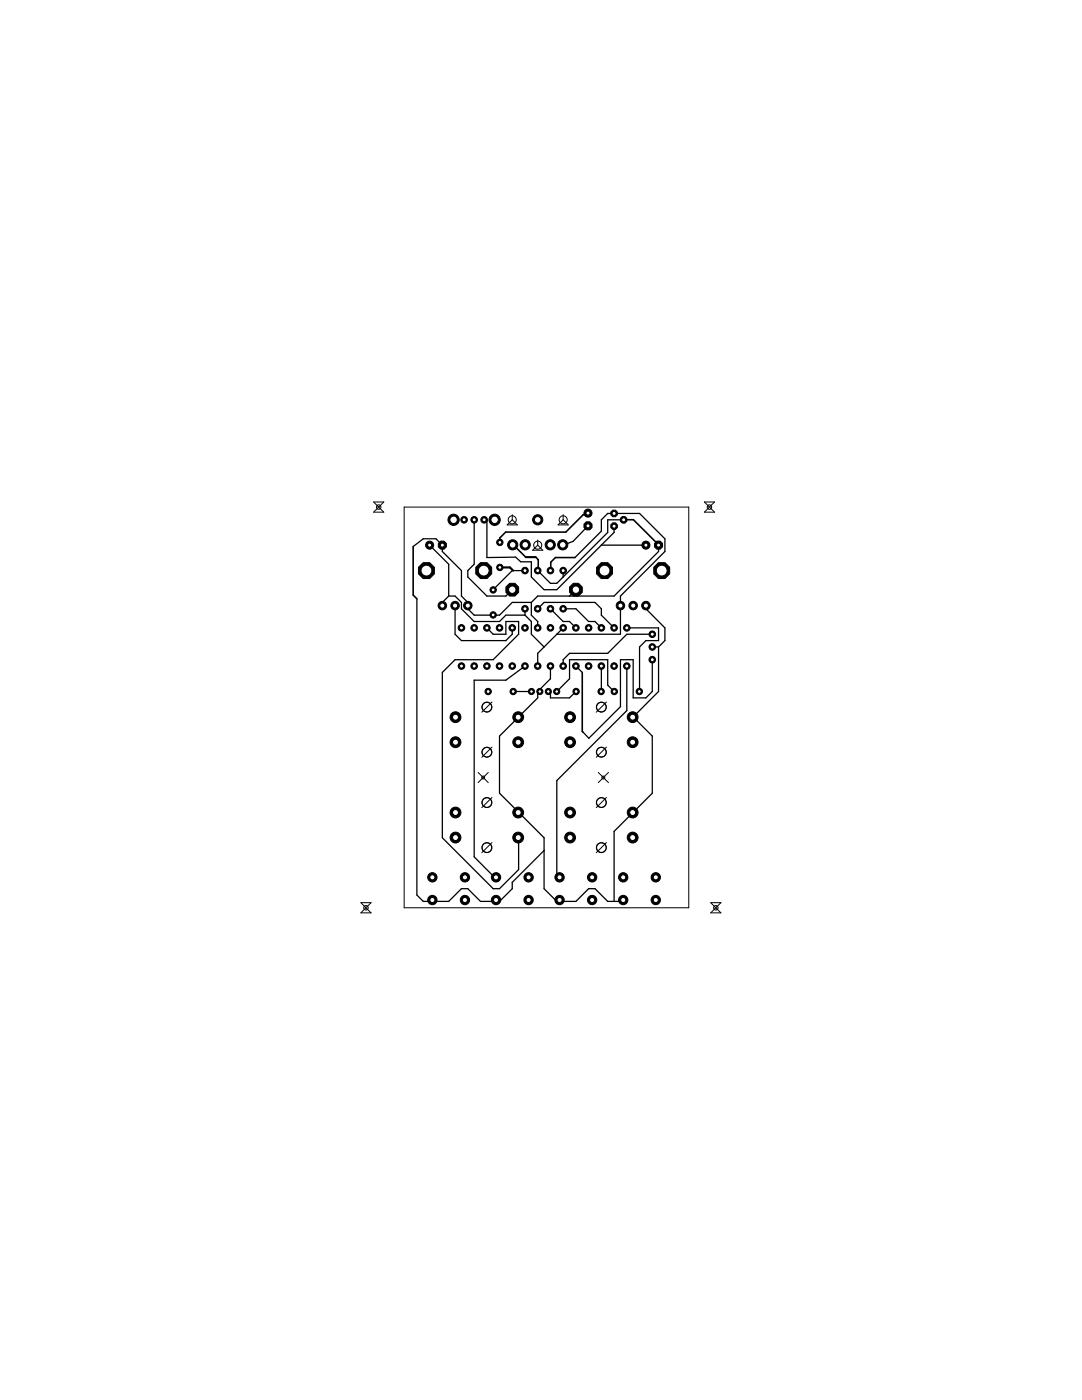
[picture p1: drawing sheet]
<svg xmlns="http://www.w3.org/2000/svg" width="216mm" height="279mm" viewBox="0 0 216 279" stroke-linecap="round" stroke-linejoin="round" font-family="sans-serif">
<g fill="none" stroke="#000" stroke-width=".25">
<path d="M82.4 109.1l2.1-1.6h2.5l1.3 1.3v1.3l3.8 3.8v5.1l1.2 1.2v1.3l1.3 1.3h5.1l2.5-2.6h3.8M83.2 119.5v59.1l1.3 1.3h1.2l.6-.3 .7 .3h2.5l2.6-2.5h1.2l2.6 2.5h2.5l.6-.3 .7 .3 2.5-2.5v-1.3l6.4-6.4M85.7 108.8l3.8 3.8v6.4M89.5 119h1.3l1.3 1.2v1.3l2.5 2.5h5.1l1.2-1.2h3.9M89.5 119l-1.2 1.2v.7M94.6 103.7v8.9l-1.3 1.3v1.2l3.9 3.9h3.7l1.3-1.3M96.6 103.7h.6v7.6l5.7-.1 1 .9h2.1v3l2.6 2.6h2.5l11.4-11.4v-1.3M104.8 113.9h-2.6l-3.8 3.8M112.4 113.9v1.2M114.7 111.3l5.3-5.3v-2.3l1.3-1.2h6.3l5.1 5v2.6l-8.9 8.9v7.6h-12.7M114.9 117.7l-1.3 1.3M117.3 104.9l-2.9 3.1-2.1 .7"/>
<path d="M120 108.8h8.9M124.4 103.7h-3.1v2.6l-10.2 10.1h-1.3l-2.5-2.5M131.4 108.7v1.4l-8.9 8.9h-15.2l-1.3 1.2M90.8 120.9v5.7l1.3 1.2h8.8l1.3-1.2v-1.3M97.2 125.3l1.2 1.3h2.5v-2.6h2.6v2.6l-5.1 5.1h-7.6l-2.5 2.5v33l10.1 10.2h1.3l3.8-3.9-.1-6.3M98.4 122.7v.1M102.4 138h3.6M104.8 121.5v1.3M104.8 122.8l1.2 1.2v2.6l2.6 2.5M104.8 132.9l-3.9 2.8h-6.3v35.3l3.8 3.8 .6 .3M106 120.2v2.6l1.3 1.2v1.3M107.3 121.5l1.3-1.3h10.1l1.3 1.3v1.3l2.5 2.5"/>
<path d="M107.3 138v1.3l-7.6 7.6v11.4l8.9 8.9v10.2l2.5 2.5 .6-.3 .7 .3h2.5l2.6-2.5h1.2l2.6 2.5h2.5l.6-.3M107.3 138h.4M109.4 138h.4v1.3h3.8l1.3-1.3M109.8 121.5l2.6 2.5h1.2l1.3 1.3M109.8 132.9v2.6l-2.5 2.5M111.1 138h.1M111.1 138l2.5-2.5v-3.8h7.7v5l1.3 1.3M112.4 125.3l-5.1 5.1v2.5M112.4 121.5h2.5l2.6 2.5h1.2l1.3 1.3M114.9 132.9l1.3 1.3M114.9 138h.1M120 138h.1"/>
<path d="M120 132.9v5.1M125.1 125.3h6.3v2.5h-2.5l-1.3 1.3v8.9M125.1 132.9v8.9l-14 14v19l.6 .3M128.9 120.9v.6l3.8 3.8v2.5l-1.3 1.3M130.2 131.7v6.3l-1.3 1.3h-2.6v-7.6h-2.5v9.3l-6.3 6.3-1.1-1.1M130.2 126.6h-5.1l-3.8 3.8h-7.7l-1.2 1.3v1.2M130.2 129.1h1.2M131.4 129.1v8.9l-5.1 5.1M103.5 143.1h-.1M126.3 143.1l3.9 3.8v11.4l-7.7 7.6v14M126.3 143.1h-.1M103.5 162.1l-.1 .1"/>
<path d="M126.3 162.1l-.1 .1"/>
</g>
<path d="M82.4 109.1v9.7l.8 .7M102.4 108.7l2.5 2.5M106.9 111.2l.5 .5v2.1M114.7 111.3h-3.9l-.9 .9-.1 1.7M117.3 102.4l-.3 .3h-.6l-3.5 3.5h-12l-1.2 1.2v.8M124.4 103.7h2l5 5M116.2 134.2v11.8l.2 .2" fill="none" stroke="#000" stroke-width=".32"/>
<path d="M99.7 113.2h2l.7 .7M102.3 108.7h.1M104.9 111.2h2M107.4 113.8l-.1 .1" fill="none" stroke="#000" stroke-width=".42"/>
<circle cx="107.3" cy="103.7" r="1.02" fill="#000" stroke="#000" stroke-width=".2"/>
<circle cx="107.3" cy="103.7" r=".66" fill="#fff" stroke="#000" stroke-width=".2"/>
<circle cx="112.3" cy="108.7" r="1.02" fill="#000" stroke="#000" stroke-width=".2"/>
<circle cx="112.3" cy="108.7" r=".66" fill="#fff" stroke="#000" stroke-width=".2"/>
<circle cx="109.8" cy="108.7" r="1.02" fill="#000" stroke="#000" stroke-width=".2"/>
<circle cx="109.8" cy="108.7" r=".66" fill="#fff" stroke="#000" stroke-width=".2"/>
<circle cx="102.3" cy="108.7" r="1.02" fill="#000" stroke="#000" stroke-width=".2"/>
<circle cx="102.3" cy="108.7" r=".66" fill="#fff" stroke="#000" stroke-width=".2"/>
<circle cx="104.8" cy="108.7" r="1.02" fill="#000" stroke="#000" stroke-width=".2"/>
<circle cx="104.8" cy="108.7" r=".66" fill="#fff" stroke="#000" stroke-width=".2"/>
<circle cx="122.5" cy="102.5" r=".71" fill="#000" stroke="#000" stroke-width=".2"/>
<circle cx="122.5" cy="102.5" r=".4" fill="#fff" stroke="#000" stroke-width=".2"/>
<circle cx="124.4" cy="103.7" r=".71" fill="#000" stroke="#000" stroke-width=".2"/>
<circle cx="124.4" cy="103.7" r=".4" fill="#fff" stroke="#000" stroke-width=".2"/>
<circle cx="122.5" cy="105" r=".71" fill="#000" stroke="#000" stroke-width=".2"/>
<circle cx="122.5" cy="105" r=".4" fill="#fff" stroke="#000" stroke-width=".2"/>
<circle cx="92.1" cy="132.9" r=".66" fill="#000" stroke="#000" stroke-width=".2"/>
<circle cx="92.1" cy="132.9" r=".4" fill="#fff" stroke="#000" stroke-width=".2"/>
<circle cx="94.6" cy="132.9" r=".66" fill="#000" stroke="#000" stroke-width=".2"/>
<circle cx="94.6" cy="132.9" r=".4" fill="#fff" stroke="#000" stroke-width=".2"/>
<circle cx="97.2" cy="132.9" r=".66" fill="#000" stroke="#000" stroke-width=".2"/>
<circle cx="97.2" cy="132.9" r=".4" fill="#fff" stroke="#000" stroke-width=".2"/>
<circle cx="99.7" cy="132.9" r=".66" fill="#000" stroke="#000" stroke-width=".2"/>
<circle cx="99.7" cy="132.9" r=".4" fill="#fff" stroke="#000" stroke-width=".2"/>
<circle cx="102.2" cy="132.9" r=".66" fill="#000" stroke="#000" stroke-width=".2"/>
<circle cx="102.2" cy="132.9" r=".4" fill="#fff" stroke="#000" stroke-width=".2"/>
<circle cx="104.8" cy="132.9" r=".66" fill="#000" stroke="#000" stroke-width=".2"/>
<circle cx="104.8" cy="132.9" r=".4" fill="#fff" stroke="#000" stroke-width=".2"/>
<circle cx="107.3" cy="132.9" r=".66" fill="#000" stroke="#000" stroke-width=".2"/>
<circle cx="107.3" cy="132.9" r=".4" fill="#fff" stroke="#000" stroke-width=".2"/>
<circle cx="109.8" cy="132.9" r=".66" fill="#000" stroke="#000" stroke-width=".2"/>
<circle cx="109.8" cy="132.9" r=".4" fill="#fff" stroke="#000" stroke-width=".2"/>
<circle cx="112.4" cy="132.9" r=".66" fill="#000" stroke="#000" stroke-width=".2"/>
<circle cx="112.4" cy="132.9" r=".4" fill="#fff" stroke="#000" stroke-width=".2"/>
<circle cx="114.9" cy="132.9" r=".66" fill="#000" stroke="#000" stroke-width=".2"/>
<circle cx="114.9" cy="132.9" r=".4" fill="#fff" stroke="#000" stroke-width=".2"/>
<circle cx="117.5" cy="132.9" r=".66" fill="#000" stroke="#000" stroke-width=".2"/>
<circle cx="117.5" cy="132.9" r=".4" fill="#fff" stroke="#000" stroke-width=".2"/>
<circle cx="120" cy="132.9" r=".66" fill="#000" stroke="#000" stroke-width=".2"/>
<circle cx="120" cy="132.9" r=".4" fill="#fff" stroke="#000" stroke-width=".2"/>
<circle cx="122.5" cy="132.9" r=".66" fill="#000" stroke="#000" stroke-width=".2"/>
<circle cx="122.5" cy="132.9" r=".4" fill="#fff" stroke="#000" stroke-width=".2"/>
<circle cx="125.1" cy="132.9" r=".66" fill="#000" stroke="#000" stroke-width=".2"/>
<circle cx="125.1" cy="132.9" r=".4" fill="#fff" stroke="#000" stroke-width=".2"/>
<circle cx="125.1" cy="125.3" r=".66" fill="#000" stroke="#000" stroke-width=".2"/>
<circle cx="125.1" cy="125.3" r=".4" fill="#fff" stroke="#000" stroke-width=".2"/>
<circle cx="122.5" cy="125.3" r=".66" fill="#000" stroke="#000" stroke-width=".2"/>
<circle cx="122.5" cy="125.3" r=".4" fill="#fff" stroke="#000" stroke-width=".2"/>
<circle cx="120" cy="125.3" r=".66" fill="#000" stroke="#000" stroke-width=".2"/>
<circle cx="120" cy="125.3" r=".4" fill="#fff" stroke="#000" stroke-width=".2"/>
<circle cx="117.5" cy="125.3" r=".66" fill="#000" stroke="#000" stroke-width=".2"/>
<circle cx="117.5" cy="125.3" r=".4" fill="#fff" stroke="#000" stroke-width=".2"/>
<circle cx="114.9" cy="125.3" r=".66" fill="#000" stroke="#000" stroke-width=".2"/>
<circle cx="114.9" cy="125.3" r=".4" fill="#fff" stroke="#000" stroke-width=".2"/>
<circle cx="112.4" cy="125.3" r=".66" fill="#000" stroke="#000" stroke-width=".2"/>
<circle cx="112.4" cy="125.3" r=".4" fill="#fff" stroke="#000" stroke-width=".2"/>
<circle cx="109.8" cy="125.3" r=".66" fill="#000" stroke="#000" stroke-width=".2"/>
<circle cx="109.8" cy="125.3" r=".4" fill="#fff" stroke="#000" stroke-width=".2"/>
<circle cx="107.3" cy="125.3" r=".66" fill="#000" stroke="#000" stroke-width=".2"/>
<circle cx="107.3" cy="125.3" r=".4" fill="#fff" stroke="#000" stroke-width=".2"/>
<circle cx="104.8" cy="125.3" r=".66" fill="#000" stroke="#000" stroke-width=".2"/>
<circle cx="104.8" cy="125.3" r=".4" fill="#fff" stroke="#000" stroke-width=".2"/>
<circle cx="102.2" cy="125.3" r=".66" fill="#000" stroke="#000" stroke-width=".2"/>
<circle cx="102.2" cy="125.3" r=".4" fill="#fff" stroke="#000" stroke-width=".2"/>
<circle cx="99.7" cy="125.3" r=".66" fill="#000" stroke="#000" stroke-width=".2"/>
<circle cx="99.7" cy="125.3" r=".4" fill="#fff" stroke="#000" stroke-width=".2"/>
<circle cx="97.2" cy="125.3" r=".66" fill="#000" stroke="#000" stroke-width=".2"/>
<circle cx="97.2" cy="125.3" r=".4" fill="#fff" stroke="#000" stroke-width=".2"/>
<circle cx="94.6" cy="125.3" r=".66" fill="#000" stroke="#000" stroke-width=".2"/>
<circle cx="94.6" cy="125.3" r=".4" fill="#fff" stroke="#000" stroke-width=".2"/>
<circle cx="92.1" cy="125.3" r=".66" fill="#000" stroke="#000" stroke-width=".2"/>
<circle cx="92.1" cy="125.3" r=".4" fill="#fff" stroke="#000" stroke-width=".2"/>
<circle cx="85.1" cy="113.9" r="1.72" fill="#000" stroke="#000" stroke-width=".2"/>
<circle cx="85.1" cy="113.9" r="1.08" fill="#fff" stroke="#000" stroke-width=".2"/>
<circle cx="96.5" cy="113.9" r="1.72" fill="#000" stroke="#000" stroke-width=".2"/>
<circle cx="96.5" cy="113.9" r="1.08" fill="#fff" stroke="#000" stroke-width=".2"/>
<circle cx="90.8" cy="120.9" r=".85" fill="#000" stroke="#000" stroke-width=".2"/>
<circle cx="90.8" cy="120.9" r=".51" fill="#fff" stroke="#000" stroke-width=".2"/>
<circle cx="93.3" cy="120.9" r=".85" fill="#000" stroke="#000" stroke-width=".2"/>
<circle cx="93.3" cy="120.9" r=".51" fill="#fff" stroke="#000" stroke-width=".2"/>
<circle cx="88.3" cy="120.9" r=".85" fill="#000" stroke="#000" stroke-width=".2"/>
<circle cx="88.3" cy="120.9" r=".51" fill="#fff" stroke="#000" stroke-width=".2"/>
<circle cx="120.6" cy="113.9" r="1.72" fill="#000" stroke="#000" stroke-width=".2"/>
<circle cx="120.6" cy="113.9" r="1.08" fill="#fff" stroke="#000" stroke-width=".2"/>
<circle cx="132" cy="113.9" r="1.72" fill="#000" stroke="#000" stroke-width=".2"/>
<circle cx="132" cy="113.9" r="1.08" fill="#fff" stroke="#000" stroke-width=".2"/>
<circle cx="126.3" cy="120.9" r=".85" fill="#000" stroke="#000" stroke-width=".2"/>
<circle cx="126.3" cy="120.9" r=".51" fill="#fff" stroke="#000" stroke-width=".2"/>
<circle cx="128.9" cy="120.9" r=".85" fill="#000" stroke="#000" stroke-width=".2"/>
<circle cx="128.9" cy="120.9" r=".51" fill="#fff" stroke="#000" stroke-width=".2"/>
<circle cx="123.8" cy="120.9" r=".85" fill="#000" stroke="#000" stroke-width=".2"/>
<circle cx="123.8" cy="120.9" r=".51" fill="#fff" stroke="#000" stroke-width=".2"/>
<circle cx="120" cy="138" r=".64" fill="#000" stroke="#000" stroke-width=".2"/>
<circle cx="120" cy="138" r=".38" fill="#fff" stroke="#000" stroke-width=".2"/>
<circle cx="115" cy="138" r=".64" fill="#000" stroke="#000" stroke-width=".2"/>
<circle cx="115" cy="138" r=".38" fill="#fff" stroke="#000" stroke-width=".2"/>
<circle cx="127.6" cy="138" r=".64" fill="#000" stroke="#000" stroke-width=".2"/>
<circle cx="127.6" cy="138" r=".38" fill="#fff" stroke="#000" stroke-width=".2"/>
<circle cx="122.6" cy="138" r=".64" fill="#000" stroke="#000" stroke-width=".2"/>
<circle cx="122.6" cy="138" r=".38" fill="#fff" stroke="#000" stroke-width=".2"/>
<circle cx="107.7" cy="138" r=".61" fill="#000" stroke="#000" stroke-width=".2"/>
<circle cx="107.7" cy="138" r=".36" fill="#fff" stroke="#000" stroke-width=".2"/>
<circle cx="109.4" cy="138" r=".61" fill="#000" stroke="#000" stroke-width=".2"/>
<circle cx="109.4" cy="138" r=".36" fill="#fff" stroke="#000" stroke-width=".2"/>
<circle cx="111.1" cy="138" r=".61" fill="#000" stroke="#000" stroke-width=".2"/>
<circle cx="111.1" cy="138" r=".36" fill="#fff" stroke="#000" stroke-width=".2"/>
<circle cx="106" cy="138" r=".61" fill="#000" stroke="#000" stroke-width=".2"/>
<circle cx="106" cy="138" r=".36" fill="#fff" stroke="#000" stroke-width=".2"/>
<circle cx="97.4" cy="138" r=".64" fill="#000" stroke="#000" stroke-width=".2"/>
<circle cx="97.4" cy="138" r=".38" fill="#fff" stroke="#000" stroke-width=".2"/>
<circle cx="102.4" cy="138" r=".64" fill="#000" stroke="#000" stroke-width=".2"/>
<circle cx="102.4" cy="138" r=".38" fill="#fff" stroke="#000" stroke-width=".2"/>
<circle cx="104.8" cy="121.5" r=".66" fill="#000" stroke="#000" stroke-width=".2"/>
<circle cx="104.8" cy="121.5" r=".4" fill="#fff" stroke="#000" stroke-width=".2"/>
<circle cx="107.3" cy="121.5" r=".66" fill="#000" stroke="#000" stroke-width=".2"/>
<circle cx="107.3" cy="121.5" r=".4" fill="#fff" stroke="#000" stroke-width=".2"/>
<circle cx="107.3" cy="113.9" r=".66" fill="#000" stroke="#000" stroke-width=".2"/>
<circle cx="107.3" cy="113.9" r=".4" fill="#fff" stroke="#000" stroke-width=".2"/>
<circle cx="104.8" cy="113.9" r=".66" fill="#000" stroke="#000" stroke-width=".2"/>
<circle cx="104.8" cy="113.9" r=".4" fill="#fff" stroke="#000" stroke-width=".2"/>
<circle cx="109.8" cy="121.5" r=".66" fill="#000" stroke="#000" stroke-width=".2"/>
<circle cx="109.8" cy="121.5" r=".4" fill="#fff" stroke="#000" stroke-width=".2"/>
<circle cx="112.4" cy="121.5" r=".66" fill="#000" stroke="#000" stroke-width=".2"/>
<circle cx="112.4" cy="121.5" r=".4" fill="#fff" stroke="#000" stroke-width=".2"/>
<circle cx="109.8" cy="113.9" r=".66" fill="#000" stroke="#000" stroke-width=".2"/>
<circle cx="109.8" cy="113.9" r=".4" fill="#fff" stroke="#000" stroke-width=".2"/>
<circle cx="112.4" cy="113.9" r=".66" fill="#000" stroke="#000" stroke-width=".2"/>
<circle cx="112.4" cy="113.9" r=".4" fill="#fff" stroke="#000" stroke-width=".2"/>
<circle cx="130.2" cy="129.1" r=".66" fill="#000" stroke="#000" stroke-width=".2"/>
<circle cx="130.2" cy="129.1" r=".4" fill="#fff" stroke="#000" stroke-width=".2"/>
<circle cx="130.2" cy="126.6" r=".66" fill="#000" stroke="#000" stroke-width=".2"/>
<circle cx="130.2" cy="126.6" r=".4" fill="#fff" stroke="#000" stroke-width=".2"/>
<circle cx="130.2" cy="131.7" r=".66" fill="#000" stroke="#000" stroke-width=".2"/>
<circle cx="130.2" cy="131.7" r=".4" fill="#fff" stroke="#000" stroke-width=".2"/>
<circle cx="99" cy="175.1" r=".93" fill="#000" stroke="#000" stroke-width=".2"/>
<circle cx="99" cy="175.1" r=".51" fill="#fff" stroke="#000" stroke-width=".2"/>
<circle cx="105.5" cy="175.1" r=".93" fill="#000" stroke="#000" stroke-width=".2"/>
<circle cx="105.5" cy="175.1" r=".51" fill="#fff" stroke="#000" stroke-width=".2"/>
<circle cx="99" cy="179.6" r=".93" fill="#000" stroke="#000" stroke-width=".2"/>
<circle cx="99" cy="179.6" r=".51" fill="#fff" stroke="#000" stroke-width=".2"/>
<circle cx="105.5" cy="179.6" r=".93" fill="#000" stroke="#000" stroke-width=".2"/>
<circle cx="105.5" cy="179.6" r=".51" fill="#fff" stroke="#000" stroke-width=".2"/>
<circle cx="90.9" cy="143.1" r="1.08" fill="#000" stroke="#000" stroke-width=".2"/>
<circle cx="90.9" cy="143.1" r=".59" fill="#fff" stroke="#000" stroke-width=".2"/>
<circle cx="90.9" cy="148.1" r="1.08" fill="#000" stroke="#000" stroke-width=".2"/>
<circle cx="90.9" cy="148.1" r=".59" fill="#fff" stroke="#000" stroke-width=".2"/>
<circle cx="103.4" cy="148.1" r="1.08" fill="#000" stroke="#000" stroke-width=".2"/>
<circle cx="103.4" cy="148.1" r=".59" fill="#fff" stroke="#000" stroke-width=".2"/>
<circle cx="103.4" cy="143.1" r="1.08" fill="#000" stroke="#000" stroke-width=".2"/>
<circle cx="103.4" cy="143.1" r=".59" fill="#fff" stroke="#000" stroke-width=".2"/>
<circle cx="124.4" cy="175.1" r=".93" fill="#000" stroke="#000" stroke-width=".2"/>
<circle cx="124.4" cy="175.1" r=".51" fill="#fff" stroke="#000" stroke-width=".2"/>
<circle cx="130.9" cy="175.1" r=".93" fill="#000" stroke="#000" stroke-width=".2"/>
<circle cx="130.9" cy="175.1" r=".51" fill="#fff" stroke="#000" stroke-width=".2"/>
<circle cx="124.4" cy="179.6" r=".93" fill="#000" stroke="#000" stroke-width=".2"/>
<circle cx="124.4" cy="179.6" r=".51" fill="#fff" stroke="#000" stroke-width=".2"/>
<circle cx="130.9" cy="179.6" r=".93" fill="#000" stroke="#000" stroke-width=".2"/>
<circle cx="130.9" cy="179.6" r=".51" fill="#fff" stroke="#000" stroke-width=".2"/>
<circle cx="111.7" cy="175.1" r=".93" fill="#000" stroke="#000" stroke-width=".2"/>
<circle cx="111.7" cy="175.1" r=".51" fill="#fff" stroke="#000" stroke-width=".2"/>
<circle cx="118.2" cy="175.1" r=".93" fill="#000" stroke="#000" stroke-width=".2"/>
<circle cx="118.2" cy="175.1" r=".51" fill="#fff" stroke="#000" stroke-width=".2"/>
<circle cx="111.7" cy="179.6" r=".93" fill="#000" stroke="#000" stroke-width=".2"/>
<circle cx="111.7" cy="179.6" r=".51" fill="#fff" stroke="#000" stroke-width=".2"/>
<circle cx="118.2" cy="179.6" r=".93" fill="#000" stroke="#000" stroke-width=".2"/>
<circle cx="118.2" cy="179.6" r=".51" fill="#fff" stroke="#000" stroke-width=".2"/>
<circle cx="113.7" cy="143.1" r="1.08" fill="#000" stroke="#000" stroke-width=".2"/>
<circle cx="113.7" cy="143.1" r=".59" fill="#fff" stroke="#000" stroke-width=".2"/>
<circle cx="113.7" cy="148.1" r="1.08" fill="#000" stroke="#000" stroke-width=".2"/>
<circle cx="113.7" cy="148.1" r=".59" fill="#fff" stroke="#000" stroke-width=".2"/>
<circle cx="126.2" cy="148.1" r="1.08" fill="#000" stroke="#000" stroke-width=".2"/>
<circle cx="126.2" cy="148.1" r=".59" fill="#fff" stroke="#000" stroke-width=".2"/>
<circle cx="126.2" cy="143.1" r="1.08" fill="#000" stroke="#000" stroke-width=".2"/>
<circle cx="126.2" cy="143.1" r=".59" fill="#fff" stroke="#000" stroke-width=".2"/>
<circle cx="113.7" cy="162.2" r="1.08" fill="#000" stroke="#000" stroke-width=".2"/>
<circle cx="113.7" cy="162.2" r=".59" fill="#fff" stroke="#000" stroke-width=".2"/>
<circle cx="113.7" cy="167.2" r="1.08" fill="#000" stroke="#000" stroke-width=".2"/>
<circle cx="113.7" cy="167.2" r=".59" fill="#fff" stroke="#000" stroke-width=".2"/>
<circle cx="126.2" cy="167.2" r="1.08" fill="#000" stroke="#000" stroke-width=".2"/>
<circle cx="126.2" cy="167.2" r=".59" fill="#fff" stroke="#000" stroke-width=".2"/>
<circle cx="126.2" cy="162.2" r="1.08" fill="#000" stroke="#000" stroke-width=".2"/>
<circle cx="126.2" cy="162.2" r=".59" fill="#fff" stroke="#000" stroke-width=".2"/>
<circle cx="90.9" cy="162.2" r="1.08" fill="#000" stroke="#000" stroke-width=".2"/>
<circle cx="90.9" cy="162.2" r=".59" fill="#fff" stroke="#000" stroke-width=".2"/>
<circle cx="90.9" cy="167.2" r="1.08" fill="#000" stroke="#000" stroke-width=".2"/>
<circle cx="90.9" cy="167.2" r=".59" fill="#fff" stroke="#000" stroke-width=".2"/>
<circle cx="103.4" cy="167.2" r="1.08" fill="#000" stroke="#000" stroke-width=".2"/>
<circle cx="103.4" cy="167.2" r=".59" fill="#fff" stroke="#000" stroke-width=".2"/>
<circle cx="103.4" cy="162.2" r="1.08" fill="#000" stroke="#000" stroke-width=".2"/>
<circle cx="103.4" cy="162.2" r=".59" fill="#fff" stroke="#000" stroke-width=".2"/>
<circle cx="86.3" cy="175.1" r=".93" fill="#000" stroke="#000" stroke-width=".2"/>
<circle cx="86.3" cy="175.1" r=".51" fill="#fff" stroke="#000" stroke-width=".2"/>
<circle cx="92.8" cy="175.1" r=".93" fill="#000" stroke="#000" stroke-width=".2"/>
<circle cx="92.8" cy="175.1" r=".51" fill="#fff" stroke="#000" stroke-width=".2"/>
<circle cx="86.3" cy="179.6" r=".93" fill="#000" stroke="#000" stroke-width=".2"/>
<circle cx="86.3" cy="179.6" r=".51" fill="#fff" stroke="#000" stroke-width=".2"/>
<circle cx="92.8" cy="179.6" r=".93" fill="#000" stroke="#000" stroke-width=".2"/>
<circle cx="92.8" cy="179.6" r=".51" fill="#fff" stroke="#000" stroke-width=".2"/>
<circle cx="131.4" cy="108.8" r=".87" fill="#000" stroke="#000" stroke-width=".2"/>
<circle cx="131.4" cy="108.8" r=".4" fill="#fff" stroke="#000" stroke-width=".2"/>
<circle cx="128.9" cy="108.8" r=".8" fill="#000" stroke="#000" stroke-width=".2"/>
<circle cx="128.9" cy="108.8" r=".4" fill="#fff" stroke="#000" stroke-width=".2"/>
<circle cx="94.6" cy="103.7" r=".66" fill="#000" stroke="#000" stroke-width=".2"/>
<circle cx="94.6" cy="103.7" r=".4" fill="#fff" stroke="#000" stroke-width=".2"/>
<circle cx="96.6" cy="103.7" r=".66" fill="#000" stroke="#000" stroke-width=".2"/>
<circle cx="96.6" cy="103.7" r=".4" fill="#fff" stroke="#000" stroke-width=".2"/>
<circle cx="92.6" cy="103.7" r=".66" fill="#000" stroke="#000" stroke-width=".2"/>
<circle cx="92.6" cy="103.7" r=".4" fill="#fff" stroke="#000" stroke-width=".2"/>
<circle cx="98.7" cy="103.7" r="1.12" fill="#000" stroke="#000" stroke-width=".2"/>
<circle cx="98.7" cy="103.7" r=".74" fill="#fff" stroke="#000" stroke-width=".2"/>
<circle cx="90.5" cy="103.7" r="1.12" fill="#000" stroke="#000" stroke-width=".2"/>
<circle cx="90.5" cy="103.7" r=".74" fill="#fff" stroke="#000" stroke-width=".2"/>
<circle cx="88.3" cy="108.8" r=".87" fill="#000" stroke="#000" stroke-width=".2"/>
<circle cx="88.3" cy="108.8" r=".4" fill="#fff" stroke="#000" stroke-width=".2"/>
<circle cx="85.7" cy="108.8" r=".8" fill="#000" stroke="#000" stroke-width=".2"/>
<circle cx="85.7" cy="108.8" r=".4" fill="#fff" stroke="#000" stroke-width=".2"/>
<circle cx="102.2" cy="117.7" r="1.38" fill="#000" stroke="#000" stroke-width=".2"/>
<circle cx="102.2" cy="117.7" r=".74" fill="#fff" stroke="#000" stroke-width=".2"/>
<circle cx="114.9" cy="117.7" r="1.38" fill="#000" stroke="#000" stroke-width=".2"/>
<circle cx="114.9" cy="117.7" r=".74" fill="#fff" stroke="#000" stroke-width=".2"/>
<circle cx="117.3" cy="104.9" r=".87" fill="#000" stroke="#000" stroke-width=".2"/>
<circle cx="117.3" cy="104.9" r=".4" fill="#fff" stroke="#000" stroke-width=".2"/>
<circle cx="117.3" cy="102.4" r=".8" fill="#000" stroke="#000" stroke-width=".2"/>
<circle cx="117.3" cy="102.4" r=".4" fill="#fff" stroke="#000" stroke-width=".2"/>
<circle cx="99.7" cy="108.2" r=".64" fill="#000" stroke="#000" stroke-width=".2"/>
<circle cx="99.7" cy="108.2" r=".38" fill="#fff" stroke="#000" stroke-width=".2"/>
<circle cx="99.7" cy="113.2" r=".64" fill="#000" stroke="#000" stroke-width=".2"/>
<circle cx="99.7" cy="113.2" r=".38" fill="#fff" stroke="#000" stroke-width=".2"/>
<circle cx="98.4" cy="122.7" r=".64" fill="#000" stroke="#000" stroke-width=".2"/>
<circle cx="98.4" cy="122.7" r=".38" fill="#fff" stroke="#000" stroke-width=".2"/>
<circle cx="98.4" cy="117.7" r=".64" fill="#000" stroke="#000" stroke-width=".2"/>
<circle cx="98.4" cy="117.7" r=".38" fill="#fff" stroke="#000" stroke-width=".2"/>
<g fill="none" stroke="#000" stroke-width=".2">
<path d="M74.5 100.2h2.1l-2.1 2h2.1zM80.6 101.2h56.8v80h-56.8zM101.2 104.8l1-1.1 1 1.1zM102.2 102.7v1M107.3 108.8l1 1h-2zM107.3 107.8v1M111.4 104.8l1-1.1 1 1.1zM112.4 102.7v1M140.5 100.2h2.1l-2.1 2h2.1zM95.4 154.2l2 2M97.4 154.2l-2 2M98.2 140.1l-2.1 2"/>
<path d="M98.2 149.1l-2.1 2M98.2 159.2l-2.1 2M119.4 154.2l2 2M121 140.1l-2 2M121 149.1l-2 2M121 159.2l-2 2M121.4 154.2l-2 2M98.2 168.1l-2.1 2.1M121 168.1l-2 2.1M72 180.1h2l-2 2.1h2zM141.8 180.1h2l-2 2.1h2z"/>
<circle cx="75.6" cy="101.2" r=".44"/>
<circle cx="102.2" cy="103.7" r=".8"/>
<circle cx="107.3" cy="108.8" r=".8"/>
<circle cx="112.4" cy="103.7" r=".8"/>
<circle cx="141.6" cy="101.2" r=".44"/>
<circle cx="96.4" cy="155.2" r=".3"/>
<circle cx="97.2" cy="150.1" r=".99"/>
<circle cx="97.2" cy="141.1" r=".99"/>
<circle cx="97.2" cy="141.1" r=".95"/>
<circle cx="97.2" cy="150.1" r=".95"/>
<circle cx="120" cy="141.1" r=".99"/>
<circle cx="120" cy="150.1" r=".99"/>
<circle cx="120" cy="141.1" r=".95"/>
<circle cx="120" cy="150.1" r=".95"/>
<circle cx="120.4" cy="155.2" r=".3"/>
<circle cx="97.2" cy="169.2" r=".99"/>
<circle cx="97.2" cy="160.2" r=".99"/>
<circle cx="97.2" cy="169.2" r=".95"/>
<circle cx="97.2" cy="160.2" r=".95"/>
<circle cx="120" cy="160.2" r=".99"/>
<circle cx="120" cy="169.2" r=".99"/>
<circle cx="120" cy="160.2" r=".95"/>
<circle cx="120" cy="169.2" r=".95"/>
<circle cx="73" cy="181.2" r=".44"/>
<circle cx="142.8" cy="181.2" r=".44"/>
</g>
</svg>
